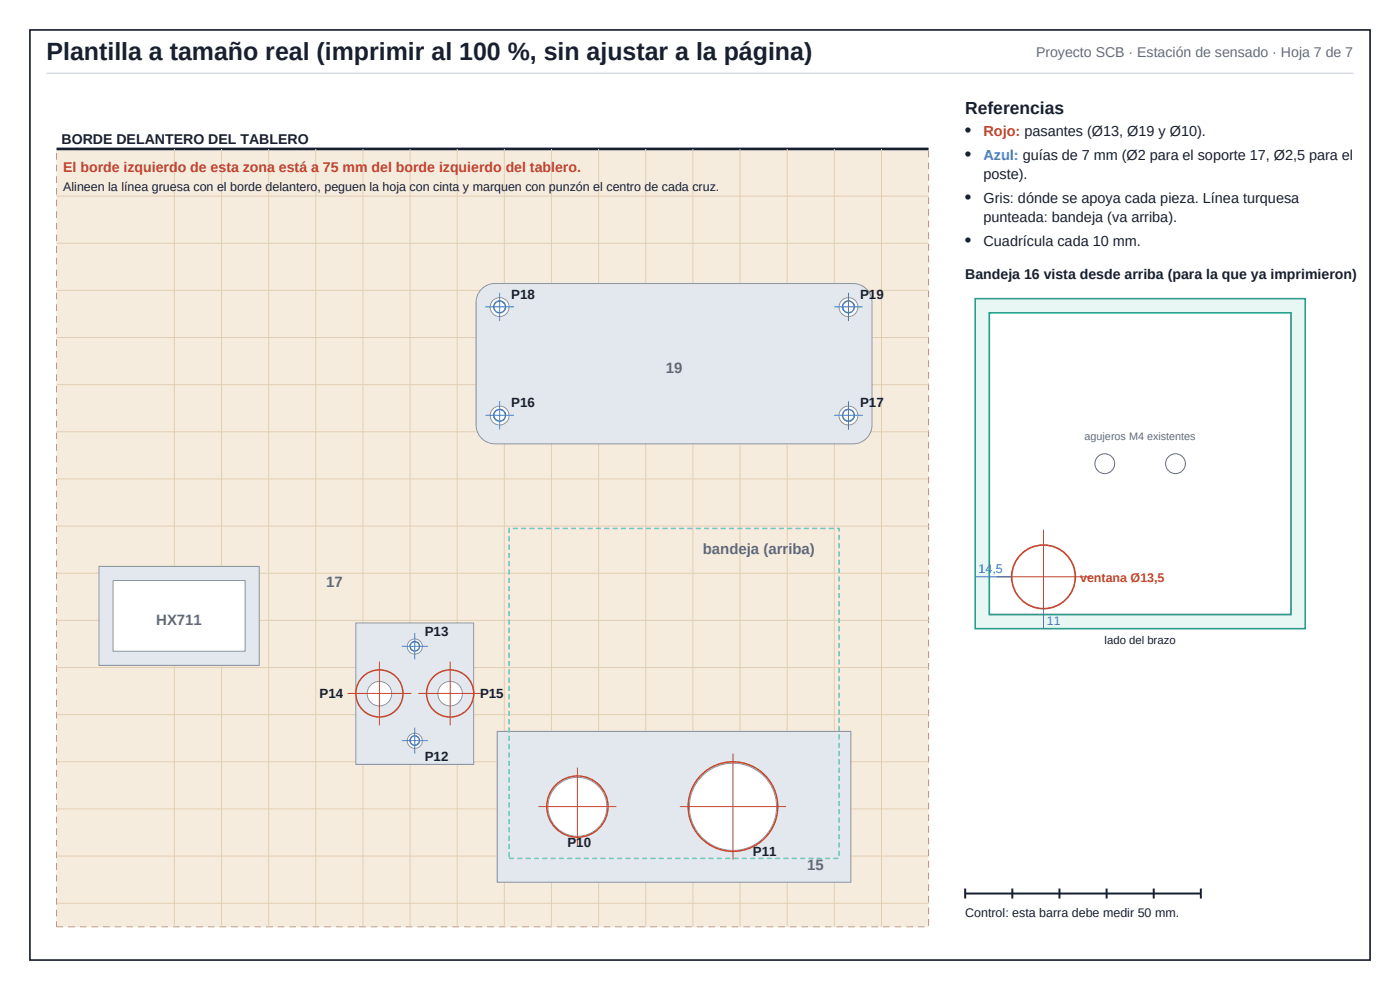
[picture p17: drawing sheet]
<svg xmlns="http://www.w3.org/2000/svg" width="297mm" height="210mm" viewBox="0 0 297 210" stroke-linecap="round" stroke-linejoin="round" font-family="sans-serif">
<defs><g id="words">
<text font-size="5.3" fill="#181f2e" x="9.9" y="12.7">Plantilla a tamaño real (imprimir al 100 %, sin ajustar a la página)</text>
<text font-size="3.7" fill="#181f2e" x="204.8" y="24.2">Referencias</text>
<g font-size="3.5" fill="#181f2e">
<text x="204.8" y="28.8">•</text>
<text x="204.8" y="33.9">•</text>
<text x="204.8" y="43">•</text>
<text x="204.8" y="52.1">•</text>
</g>
<g font-size="3.2" fill="#5f6b80">
<text x="141.2" y="79.1">19</text>
<text x="149.1" y="117.6">bandeja (arriba)</text>
<text x="69.2" y="124.6">17</text>
<text x="33.1" y="132.6">HX711</text>
<text x="171.2" y="184.6">15</text>
</g>
<text font-size="3.1" fill="#c8442f" x="208.6" y="28.8">Rojo: pasantes (Ø13, Ø19 y Ø10).</text>
<text font-size="3.1" fill="#2f6fd0" x="208.6" y="33.9">Azul: guías de 7 mm (Ø2 para el soporte 17, Ø2,5 para el</text>
<g font-size="3.1" fill="#181f2e">
<text x="208.6" y="37.9">poste).</text>
<text x="208.6" y="43">Gris: dónde se apoya cada pieza. Línea turquesa</text>
<text x="208.6" y="47">punteada: bandeja (va arriba).</text>
<text x="208.6" y="52.1">Cuadrícula cada 10 mm.</text>
</g>
<text font-size="3" fill="#5f6b80" x="219.8" y="12">Proyecto SCB · Estación de sensado · Hoja 7 de 7</text>
<g font-size="3" fill="#181f2e">
<text x="13.1" y="30.5">BORDE DELANTERO DEL TABLERO</text>
<text x="204.8" y="59.1">Bandeja 16 vista desde arriba (para la que ya imprimieron)</text>
</g>
<text font-size="3" fill="#c8442f" x="13.4" y="36.5">El borde izquierdo de esta zona está a 75 mm del borde izquierdo del tablero.</text>
<g font-size="2.8" fill="#181f2e">
<text x="108.5" y="63.3">P18</text>
<text x="182.5" y="63.3">P19</text>
<text x="108.5" y="86.3">P16</text>
<text x="182.5" y="86.3">P17</text>
<text x="90.1" y="135">P13</text>
<text x="67.8" y="148.2">P14</text>
<text x="101.8" y="148.2">P15</text>
<text x="90.1" y="161.3">P12</text>
<text x="120.4" y="179.6">P10</text>
<text x="159.7" y="181.7">P11</text>
</g>
<g font-size="2.6" fill="#181f2e">
<text x="13.4" y="40.4">Alineen la línea gruesa con el borde delantero, peguen la hoja con cinta y marquen con punzón el centro de cada cruz.</text>
<text x="204.8" y="194.5">Control: esta barra debe medir 50 mm.</text>
</g>
<g font-size="2.6" fill="#2f6fd0">
<text x="207.6" y="121.5">14,5</text>
<text x="222.1" y="132.5">11</text>
</g>
<text font-size="2.6" fill="#c8442f" x="229.1" y="123.4">ventana Ø13,5</text>
<text font-size="2.4" fill="#181f2e" x="234.3" y="136.5">lado del brazo</text>
<text font-size="2.3" fill="#5f6b80" x="230.1" y="93.4">agujeros M4 existentes</text>
</g></defs>
<path d="M6.3 6.3h284.4v197.3h-284.4z" fill="none" stroke="#181f2e" stroke-width=".35"/>
<path d="M9.9 15.5h277.2" fill="none" stroke="#c5ccd8" stroke-width=".21"/>
<path d="M12 31.6h185v165h-185z" fill-rule="evenodd" fill="#f6ecdd" stroke="#b99a73" stroke-width=".21" stroke-dasharray="1.4 1.1" stroke-linecap="butt"/>
<path d="M12 31.6h185" fill="none" stroke="#181f2e" stroke-width=".56"/>
<g fill="none" stroke="#e2cfb3" stroke-width=".21">
<path d="M37 31.6v165M47 31.6v165M57 31.6v165M67 31.6v165M77 31.6v165M87 31.6v165M97 31.6v165M107 31.6v165M117 31.6v165M127 31.6v165M137 31.6v165M147 31.6v165"/>
<path d="M157 31.6v165M167 31.6v165M177 31.6v165M187 31.6v165M12 51.6h185M12 41.6h185M12 71.6h185M12 61.6h185M12 91.6h185M12 81.6h185M12 111.6h185M12 101.6h185"/>
<path d="M12 131.6h185M12 121.6h185M12 151.6h185M12 141.6h185M12 171.6h185M12 161.6h185M12 191.6h185M12 181.6h185"/>
</g>
<path d="M105.5 155.1h75v32h-75z" fill-rule="evenodd" fill="#e3e8ef" stroke="#8a94a6" stroke-width=".21"/>
<g fill="#fff" stroke="#8a94a6" stroke-width=".21">
<circle cx="122.5" cy="171.1" r="6.2"/>
<circle cx="155.5" cy="171.1" r="9.2"/>
</g>
<path d="M75.5 132.1h25v30h-25z" fill-rule="evenodd" fill="#e3e8ef" stroke="#8a94a6" stroke-width=".21"/>
<g fill="#fff" stroke="#8a94a6" stroke-width=".21">
<circle cx="80.5" cy="147.1" r="2.6"/>
<circle cx="88" cy="137.1" r="1.6"/>
<circle cx="88" cy="157.1" r="1.6"/>
<circle cx="95.5" cy="147.1" r="2.6"/>
</g>
<path d="M102.2 61.3a4 4 0 0 1 2.8-1.2h76a4 4 0 0 1 4 4v26a4 4 0 0 1-4 4h-76a4 4 0 0 1-4-4v-26a4 4 0 0 1 1.2-2.8z" fill-rule="evenodd" fill="#e3e8ef" stroke="#8a94a6" stroke-width=".21"/>
<g fill="#fff" stroke="#8a94a6" stroke-width=".21">
<circle cx="106" cy="88.1" r="2"/>
<circle cx="106" cy="65.1" r="2"/>
<circle cx="180" cy="88.1" r="2"/>
<circle cx="180" cy="65.1" r="2"/>
</g>
<path d="M21 120.1h34v21h-34z" fill-rule="evenodd" fill="#e3e8ef" stroke="#8a94a6" stroke-width=".21"/>
<path d="M24 123.1h28v15h-28z" fill-rule="evenodd" fill="#fff" stroke="#8a94a6" stroke-width=".21"/>
<path d="M108 112.1h70v70h-70z" fill="none" stroke="#4cc7b4" stroke-width=".28" stroke-dasharray="1.1 .7" stroke-linecap="butt"/>
<g fill="none" stroke="#c8442f" stroke-width=".32">
<circle cx="80.5" cy="147.1" r="5"/>
<circle cx="95.5" cy="147.1" r="5"/>
<circle cx="122.5" cy="171.1" r="6.5"/>
<circle cx="155.5" cy="171.1" r="9.5"/>
</g>
<path d="M73.7 147.1h13.6M80.5 140.3v13.6M88.7 147.1h13.6M95.5 140.3v13.6M155.5 159.8v22.6M114.2 171.1h16.6M122.5 162.8v16.6M144.2 171.1h22.6" fill="none" stroke="#c8442f" stroke-width=".21"/>
<g fill="none" stroke="#2f6fd0" stroke-width=".32">
<circle cx="106" cy="65.1" r="1.25"/>
<circle cx="180" cy="65.1" r="1.25"/>
<circle cx="106" cy="88.1" r="1.25"/>
<circle cx="180" cy="88.1" r="1.25"/>
<circle cx="88" cy="137.1" r="1"/>
<circle cx="88" cy="157.1" r="1"/>
</g>
<path d="M103 65.1h6M106 62.1v6M177 65.1h6M180 62.1v6M103 88.1h6M106 85.1v6M177 88.1h6M180 85.1v6M85.2 137.1h5.6M88 134.3v5.6M85.2 157.1h5.6M88 154.3v5.6" fill="none" stroke="#2f6fd0" stroke-width=".21"/>
<path d="M204.8 189.5h50M204.8 188.5v2.1M214.8 188.5v2.1M224.8 188.5v2.1M234.8 188.5v2.1M244.8 188.5v2.1M254.8 188.5v2.1" fill="none" stroke="#181f2e" stroke-width=".42"/>
<path d="M206.9 63.4h70v70h-70z" fill-rule="evenodd" fill="#e9f7f4" stroke="#2e9c8a" stroke-width=".35"/>
<path d="M209.9 66.4h64v64h-64z" fill-rule="evenodd" fill="#fff" stroke="#2e9c8a" stroke-width=".35"/>
<circle cx="221.4" cy="122.4" r="6.8" fill="none" stroke="#c8442f" stroke-width=".35"/>
<path d="M221.4 112.4v20M211.4 122.4h20" fill="none" stroke="#c8442f" stroke-width=".21"/>
<g fill="none" stroke="#5f6b80" stroke-width=".21">
<circle cx="234.4" cy="98.4" r="2.1"/>
<circle cx="249.4" cy="98.4" r="2.1"/>
</g>
<path d="M206.9 122.4h7.7M221.4 129.1v4.3" fill="none" stroke="#2f6fd0" stroke-width=".21"/>
<use href="#words"/>
</svg>
